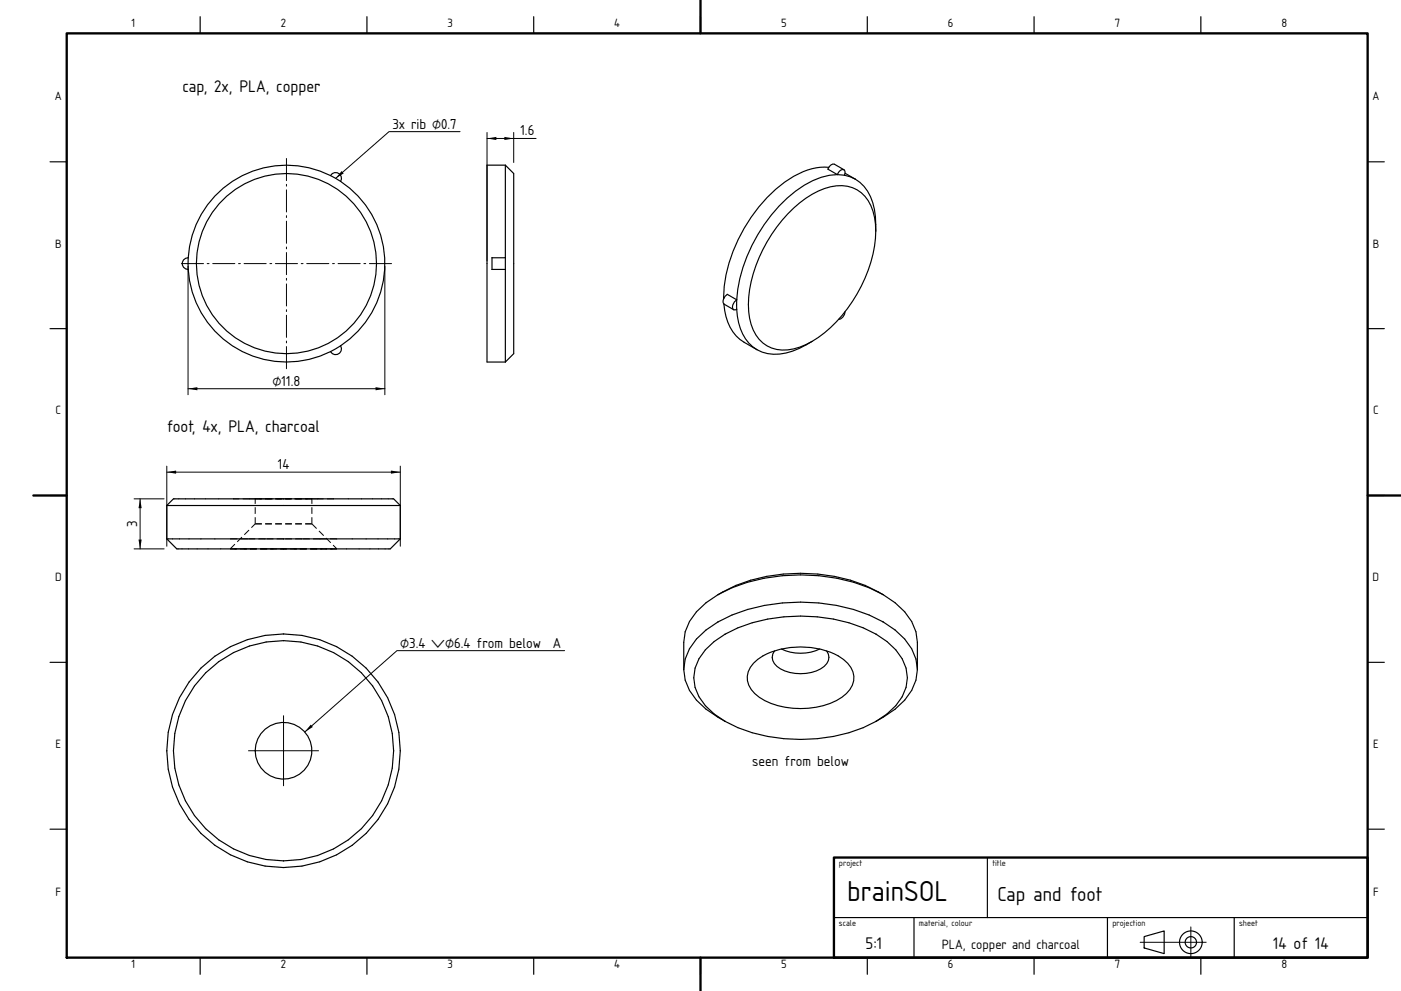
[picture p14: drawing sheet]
<svg xmlns="http://www.w3.org/2000/svg" width="420mm" height="297mm" viewBox="0 0 420 297" stroke-linecap="round" stroke-linejoin="round" font-family="sans-serif">
<defs><g id="words">
<text font-size="8.1" x="254" y="270">brainSOL</text>
<text font-size="5.7" x="299" y="270">Cap and foot</text>
<g font-size="4.7">
<text x="54.7" y="27.5">cap, 2x, PLA, copper</text>
<text x="50" y="129.5">foot, 4x, PLA, charcoal</text>
<text x="259.5" y="284.4">5:1</text>
<text x="381.7" y="284.4">14 of 14</text>
</g>
<g font-size="4.1">
<text x="117.6" y="38.6">3x rib ⌀0.7</text>
<text x="156" y="40.6">1.6</text>
<text x="81.7" y="115.6">⌀11.8</text>
<text x="83.3" y="140.6">14</text>
<text x="41.1" y="158" transform="rotate(-90 41.1 158)">3</text>
<text x="120" y="194.1">⌀3.4 ⌵⌀6.4 from below</text>
<text x="165.8" y="194.1">A</text>
<text x="225.5" y="229.6">seen from below</text>
</g>
<text font-size="3.8" x="282.3" y="284.4">PLA, copper and charcoal</text>
<g font-size="3.4">
<text x="39.4" y="8.2">1</text>
<text x="84.2" y="8.2">2</text>
<text x="134.2" y="8.2">3</text>
<text x="184.1" y="8.2">4</text>
<text x="234.2" y="8.2">5</text>
<text x="284.2" y="8.2">6</text>
<text x="334.2" y="8.2">7</text>
<text x="384.1" y="8.2">8</text>
<text x="16.5" y="30">A</text>
<text x="411.5" y="30">A</text>
<text x="16.5" y="74.2">B</text>
<text x="411.5" y="74.2">B</text>
<text x="16.7" y="124.2">C</text>
<text x="411.7" y="124.2">C</text>
<text x="16.5" y="174.2">D</text>
<text x="411.5" y="174.2">D</text>
<text x="16.7" y="224.2">E</text>
<text x="411.7" y="224.2">E</text>
<text x="16.7" y="268.5">F</text>
<text x="411.7" y="268.5">F</text>
<text x="39.4" y="290.2">1</text>
<text x="84.2" y="290.2">2</text>
<text x="134.2" y="290.2">3</text>
<text x="184.1" y="290.2">4</text>
<text x="234.2" y="290.2">5</text>
<text x="284.2" y="290.2">6</text>
<text x="334.2" y="290.2">7</text>
<text x="384.1" y="290.2">8</text>
</g>
<g font-size="2.4">
<text x="251.5" y="259.6">project</text>
<text x="297.5" y="259.6">title</text>
<text x="251.5" y="277.6">scale</text>
<text x="275.5" y="277.6">material, colour</text>
<text x="333.5" y="277.6">projection</text>
<text x="371.5" y="277.6">sheet</text>
</g>
</g></defs>
<path d="M102.4 51.3l.6 .7-2.4 1.5zM146 41.5l2.8-.5v1zM151.2 41l2.8 .5-2.8 .5zM56.4 116.5l2.8-.5v1zM112.6 116l2.8 .5-2.8 .5zM42 149.5l.5 2.8h-1zM50 141.5l2.8-.5v1zM117.2 141l2.8 .5-2.8 .5zM41.5 161.7h1l-.5 2.8zM93.2 217.2l.6 .7-2.4 1.5z" fill="#000"/>
<g fill="none" stroke="#000" stroke-width=".35">
<path d="M60 5v5M110 5v5M160 5v5M210 5v5M260 5v5M310 5v5M360 5v5M15 48.5h5M99.1 52.6a29.5 29.5 0 0 0-42.7 24.7M99.1 52.6a1.75 1.75 0 0 1 2.4-.7 1.75 1.75 0 0 1 .6 2.5M99.1 52.6l3 1.8M102.1 54.4a29.5 29.5 0 0 1 0 49.2"/>
<path d="M151.5 49.5v27.8M151.5 49.5h-5.5v59h5.5M151.5 49.5l2.5 2.5v54l-2.5 2.5M248.5 50.2a19.1 19.1 0 0 0-13.2 4.4 46.3 46.3 0 0 0-18.4 34.9M251 52.3a23.7 23.7 0 0 0-15 7.1 47.4 47.4 0 0 0-15.1 30.4M251 52.3l2.2 .2M253 50.9l-2.8-1.7a1.79 1.79 0 0 0-2 1.5l2.8 1.6M253 50.9a1.33 1.33 0 0 1 .2 1.6M253 50.9a1.79 1.79 0 0 0-2 1.4M253.2 52.5l3.2 1.2M253.3 51.9l3.1 1.8M256.4 53.7a13.4 13.4 0 0 1 6 11.2l.1 4.4"/>
<path d="M410 48.5h5M56.4 77.3a1.75 1.75 0 0 0-1.8 1.7 1.75 1.75 0 0 0 1.8 1.7M56.4 77.3v3.4M147.5 77.3h.1M147.5 77.3v3.5M147.5 77.3h4M151.5 77.3v3.5M151.5 77.3h.1M262.5 69.3a14.9 14.9 0 0 0-4.3-11.5 11.8 11.8 0 0 0-12.9-.5 39.2 39.2 0 0 0-17.7 19.9 30.9 30.9 0 0 0-2.4 20 10.1 10.1 0 0 0 12.7 7.4l1.8-.6 3.7-1.7M262.5 69.3a42.2 42.2 0 0 1-19.1 33M15 98.5h5M56.4 80.7a29.5 29.5 0 0 0 42.7 24.7"/>
<path d="M147.5 80.8h.1M147.5 80.8h4M151.5 80.8v27.7M151.5 80.7h.1M217 91.1a13.8 13.8 0 0 0 6 11.5l3.9 2.2M220.9 92.7a14.1 14.1 0 0 0 6 12.1M220.9 89.8l-2.9-1.6a1.95 1.95 0 0 0-.9 3l2.8 1.6M220.9 92.7l-1 .1M220.9 89.8a1.95 1.95 0 0 0-1 3M220.9 89.8v2.9M253.3 93.4a2.31 2.31 0 0 1-1.9 2.3M410 98.5h5"/>
<path d="M102.1 103.6a1.75 1.75 0 0 1-.6 2.5 1.75 1.75 0 0 1-2.4-.7M102.1 103.6l-3 1.8M243.4 102.3a19.5 19.5 0 0 1-13.3 3.7l-3.2-1.2M15 148.5h5M50 151.5h70M50 151.5v10M50 151.5l2-2h66l2 2M120 151.5v10M410 148.5h5M50 161.5l3 3h64l3-3M50 161.5h70M215.3 178.2a54.6 54.6 0 0 1 49.4 0"/>
<path d="M15 198.5h5M225.9 198.8a17.6 17.6 0 0 1 11-4.7 22.8 22.8 0 0 1 16 3.5 6.3 6.3 0 0 1 .8 10.3 22.1 22.1 0 0 1-18.3 4.1 15.8 15.8 0 0 1-10.2-5.3 5.9 5.9 0 0 1 .7-7.9zM232.2 195.1a3.6 3.6 0 0 0 1.8 5.4 12.9 12.9 0 0 0 13.1-.8 3.3 3.3 0 0 0 .7-4.6M234.3 194.5a13.4 13.4 0 0 0 11.4 0M410 198.5h5M205 200.7a15.5 15.5 0 0 1 6.7-11.9 42.6 42.6 0 0 1 22.8-8.1 52.8 52.8 0 0 1 30.3 5.7 19.6 19.6 0 0 1 9.8 11.1l.4 3.2M205 200.7a15.5 15.5 0 0 0 6.7 11.8 46.4 46.4 0 0 0 33.3 8.9 41.6 41.6 0 0 0 26.2-11.6l2.1-2.9 1.3-3.1 .4-3.1M205 200.7v-8.2a15.5 15.5 0 0 1 6.7-11.9 44.5 44.5 0 0 1 28.3-8.8 45.8 45.8 0 0 1 28.3 8.8 15.5 15.5 0 0 1 6.7 11.9v8.2M217.3 216.2a18 18 0 0 1-8.9-10.2 11.9 11.9 0 0 1 3.1-11.3 30 30 0 0 1 14-8.1 50.5 50.5 0 0 1 37.2 3.5 18 18 0 0 1 8.9 10.1 11.9 11.9 0 0 1-3.1 11.3l-2.6 2.5-3.2 2.2M15 248.5h5M296 257v18M410 248.5h5"/>
<path d="M250 275h160M274 275v12M332 275v12M370 275v12M60 287v5M110 287v5M160 287v5M210 287v5M260 287v5M310 287v5M343 280.7l6-1.7v6.8l-6-1.7zM360 287v5"/>
<circle cx="85.9" cy="79" r="27"/>
<circle cx="85" cy="225" r="8.5"/>
<circle cx="85" cy="225" r="35"/>
<circle cx="85" cy="225" r="33"/>
<circle cx="357" cy="282.4" r="3.4"/>
<circle cx="357" cy="282.4" r="1.7"/>
</g>
<g fill="none" stroke="#000" stroke-width=".3">
<path d="M137.9 39.5h-21.3l-16 14M146 39.7v38.5M154 39.7v9M85.9 47.5v6.6M85.9 55.2v.6M85.9 56.9v6.6M146 41.5h14.7M54.4 79h6.6M56.4 79.8v38.5M62.1 79h.6M63.8 79h6.6M71.5 79h.6"/>
<path d="M73.2 79h6.6M80.9 79h.6M82.6 79h6.6M85.9 64.6v.6M85.9 66.3v6.6M85.9 74v.6M85.9 75.7v6.6M90.3 79h.5M92 79h6.6M99.7 79h.5M101.3 79h6.7M109.1 79h.5"/>
<path d="M110.7 79h6.7M115.4 79.8v38.5M85.9 83.4v.6M85.9 85.1v6.6M85.9 92.8v.6M85.9 94.5v6.6M56.4 116.5h59M85.9 102.2v.6M85.9 103.9v6.6M50 139.7v24M120 139.7v24M40.2 149.5h9"/>
<path d="M42 149.5v15M50 141.5h70M40.2 164.5h9M169.3 195h-50.3l-27.6 24.4M85 214.5v21M74.5 225h21M357 277.8v9.2M341.8 282.4h19.8"/>
</g>
<g fill="none" stroke="#000" stroke-width=".3" stroke-dasharray="2 1" stroke-linecap="butt">
<path d="M74.1 151.5h-5M74.8 149.5h-4.8M76.5 157h17M76.5 157v-7.5M76.5 149.5h17M79.5 151.5h-5.4M79.8 149.5h-5M84.9 151.5h-5.4M84.9 149.5h-5.1M85 151.5h-.1M85 149.5h-.1M90.2 149.5h-5.2"/>
<path d="M90.5 151.5h-5.5M93.5 157h-17M93.5 149.5h-17M93.5 157l7.5 7.5M93.5 157v-7.5M95.2 149.5h-5M95.9 151.5h-5.4M100 149.5h-4.8M100.9 151.5h-5M69 164.5h32M69 164.5l7.5-7.5M74.1 161.5h-5"/>
<path d="M75.1 164.5h-4.7M79.5 161.5h-5.4M80 164.5h-4.9M84.9 164.5h-4.9M84.9 161.5h-5.4M85 164.5h-.1M85 161.5h-.1M90 164.5h-5M90.5 161.5h-5.5M94.9 164.5h-4.9M95.9 161.5h-5.4M99.6 164.5h-4.7"/>
<path d="M100.9 161.5h-5M101 164.5h-32"/>
</g>
<path d="M20 10h390v277h-390zM210 0v10M10 148.5h10M410 148.5h10M250 257h160v30h-160zM210 287v10" fill="none" stroke="#000" stroke-width=".7"/>
<use href="#words"/>
</svg>
